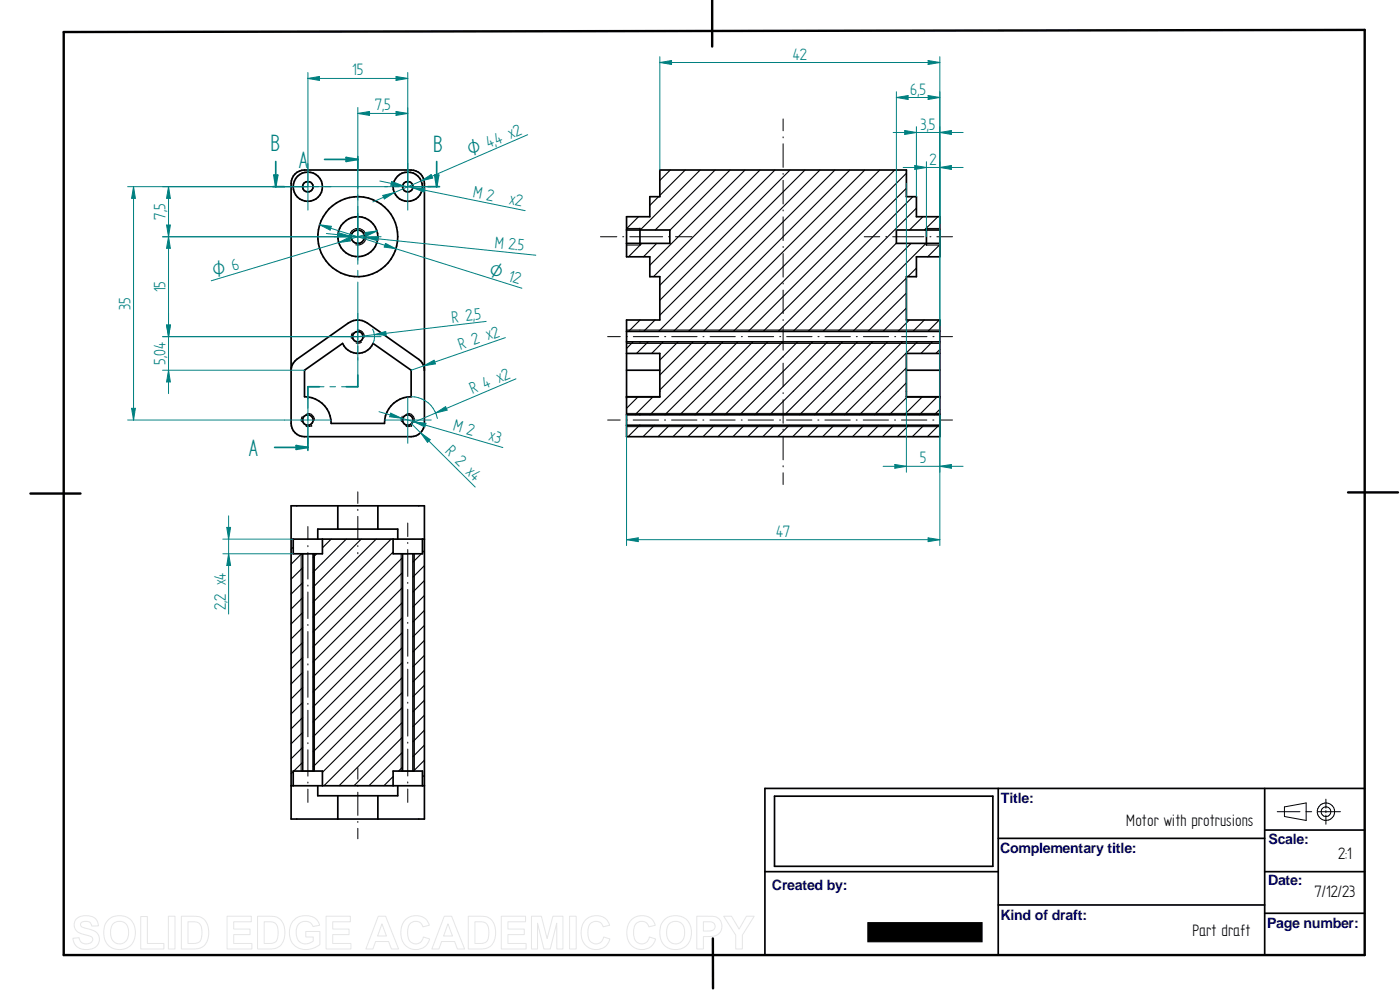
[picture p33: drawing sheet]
<svg xmlns="http://www.w3.org/2000/svg" width="420mm" height="297mm" viewBox="0 0 420 297" stroke-linecap="round" stroke-linejoin="round" font-family="sans-serif">
<defs><g id="words">
<g font-size="8" fill="#008080">
<text x="81.2" y="45.4">B</text>
<text x="130" y="45.6">B</text>
<text x="89.7" y="50.3">A</text>
<text x="74.7" y="136.7">A</text>
</g>
<g font-size="5.6" fill="#008080">
<text x="237.9" y="17.9">42</text>
<text x="105.7" y="22.6">15</text>
<text x="273.2" y="28.4">6,5</text>
<text x="112.5" y="33.1">7,5</text>
<text x="276.3" y="38.9">3,5</text>
<text x="149.2" y="43.5" transform="rotate(-23 149.2 43.5)">4</text>
<text x="279" y="49.4">2</text>
<text x="141.8" y="59.1" transform="rotate(11 141.8 59.1)">M 2</text>
<text x="49.7" y="66" transform="rotate(-90 49.7 66)">7,5</text>
<text x="152.7" y="61.3" transform="rotate(11 152.7 61.3)">x2</text>
<text x="148.4" y="74.4" transform="rotate(6 148.4 74.4)">M 2.</text>
<text x="155.2" y="75.1" transform="rotate(6 155.2 75.1)">5</text>
<text x="49.7" y="87.8" transform="rotate(-90 49.7 87.8)">15</text>
<text x="39.2" y="92.9" transform="rotate(-90 39.2 92.9)">35</text>
<text x="142.7" y="95.9" transform="rotate(-7 142.7 95.9)">5</text>
<text x="135.7" y="96.8" transform="rotate(-7 135.7 96.8)">R 2,</text>
<text x="138.2" y="105" transform="rotate(-19 138.2 105)">R 2 x2</text>
<text x="49.7" y="109.4" transform="rotate(-90 49.7 109.4)">5,04</text>
<text x="141.8" y="118.2" transform="rotate(-23 141.8 118.2)">R 4 x2</text>
<text x="135.8" y="129" transform="rotate(16 135.8 129)">M 2</text>
<text x="133.4" y="135.8" transform="rotate(45 133.4 135.8)">R 2 x4</text>
<text x="146.5" y="132.1" transform="rotate(16 146.5 132.1)">x3</text>
<text x="276" y="139.1">5</text>
<text x="232.9" y="161.1">47</text>
<text x="67.8" y="183" transform="rotate(-90 67.8 183)">2,2 x4</text>
</g>
<g font-size="5.6">
<text x="338" y="247.9">Motor with protrusions</text>
<text x="401.6" y="257.8">2:1</text>
<text x="394.4" y="269">7/12/23</text>
<text x="357.9" y="280.8">Part draft</text>
</g>
<g font-size="5.4" fill="#008080">
<text x="141.2" y="46.9" transform="rotate(-23 141.2 46.9)">O 4, x2</text>
<text x="64.3" y="83.1" transform="rotate(-17 64.3 83.1)">O 6</text>
<text x="146.5" y="82.4" transform="rotate(17 146.5 82.4)">O 12</text>
</g>
<g font-size="4.3" fill="#000080">
<text x="300.4" y="240.9">Title:</text>
<text x="300.1" y="255.9">Complementary title:</text>
<text x="380.7" y="253.3">Scale:</text>
<text x="231.7" y="267">Created by:</text>
<text x="380.6" y="265.5">Date:</text>
<text x="300.3" y="276">Kind of draft:</text>
<text x="380.3" y="278.6">Page number:</text>
</g>
</g></defs>
<path d="M19.1 9.6l390.5-.6v277.6h-390.5zM213.7 0v14M9.1 148.1h15.1M404.6 147.7h15M213.9 281.6l.1 14.9" fill="none" stroke="#000" stroke-width=".72"/>
<g fill="none" stroke="#000" stroke-width=".51">
<path d="M88.6 52.2a4.4 4.4 0 0 1 2.8-1.2h32a4 4 0 0 1 4 4v72a4 4 0 0 1-4 4h-32a4 4 0 0 1-4-4v-72a4.4 4.4 0 0 1 1.2-2.8zM188 69h13v4h-13M192.1 68.5v5M278 68.5v5M282.1 69h-13.1v4h13.1M188 99.4h94.1M91.4 111.1l11.4-8.1a5 5 0 0 0 4.6 3 5 5 0 0 0 4.6-3l11.4 8.1v7.9a8 8 0 0 0-8 8h-16a8 8 0 0 0-8-8zM127.4 111.1a4.1 4.1 0 0 0-1.7-3.3l-15.4-10.9a5 5 0 0 0-5.8 0l-15.4 10.9a4.3 4.3 0 0 0-1.7 3.3M188 106v13M188 111.1h10M188 102.6h94.1M188 106h10v13.1l-10-.1"/>
<path d="M188 119.1v11.9h94.1v-11.9M272 111.1h10.1M282.1 106h-10.1v13.1l10.1-.1M282.1 106v13M282.1 106v-10h-10.1v-13h3v-6h7.1v-12h-7.1v-6h-3v-8h-74v8h-3v6h-7v12h7v6h3v13h-10v10M188 127.6h94.1M188 124.5h94.1M87.4 151.8h40v93.9h-40zM101.4 151.8v7M113.4 151.8v7M87.4 161.8h40M88 161.8v4.4h8.8v-4.4"/>
<path d="M90.8 166.2v65.2M94 166.2v65.2M119.4 161.8v-3.1h-24v3.1M120.8 166.2v65.2M123.9 166.2v65.2M126.8 161.8v4.4h-8.8v-4.4M87.4 235.8h40M95.4 235.8v3h24v-3M96.8 235.8v-4.4h-8.8v4.4M101.4 238.8v6.9M113.4 238.8v6.9M126.8 235.8v-4.4h-8.8v4.4"/>
<path d="M232.4 238.9h65.6v21h-65.6zM299.6 236.6v50M379.5 236.6v50M409.6 236.6h-180v50M299.6 251.5h79.9M379.5 249h30.1M229.6 261.5h70M299.6 271.5h79.9M379.5 261.5h30.1M379.5 274h30.1"/>
<circle cx="92.4" cy="56" r="4.4"/>
<circle cx="92.4" cy="56" r="1.58"/>
<circle cx="122.4" cy="56" r="1.57"/>
<circle cx="122.4" cy="56" r="4.4"/>
<circle cx="107.4" cy="71" r="12"/>
<circle cx="107.4" cy="71" r="2"/>
<circle cx="107.4" cy="71" r="6"/>
<circle cx="107.4" cy="101" r="1.57"/>
<circle cx="92.4" cy="126" r="1.58"/>
<circle cx="122.4" cy="126" r="1.56"/>
</g>
<g fill="none" stroke="#000" stroke-width=".3">
<path d="M235 35.7v3.5M235 41.1v.3M235 43.1v7.1M235 52v.3M235 54.1v7.1M105 71.7a2.5 2.5 0 0 1 2.2-3.2 2.5 2.5 0 0 1 2.7 2.7 2.5 2.5 0 0 1-3.1 2.2M180.2 71h4.9M186.9 71h.3M188 68.5h4.1M188 73.5h4.1M189 71h9.9M200.6 71h.3"/>
<path d="M202.7 71h5M235 63v.3M235 65.1v7.1M235 74v.3M235 76.1v7M259.4 71h4.6M265.8 71h.3M267.9 71h9.4M278 68.5h4.1M278 73.5h4.1M279.1 71h.3M281.2 71h4.7"/>
<path d="M105.7 99.9l-.2 .5-.1 1.2M107.2 99a2.04 2.04 0 0 1 2.2 2.2M235 84.9v.3M235 87v7.1M235 95.9v.3M235 98v7.1M282.1 99h-94.1M108.5 102.7l-1.1 .3h-.5M182.4 101h3.8M188 101h.3M190.1 101h7.6M199.5 101h.3"/>
<path d="M201.6 101h7.6M211 101h.3M213.1 101h7.6M222.5 101h.3M224.6 101h7.6M234 101h.3M235 106.8v.3M235 109v7M235 117.8v.3M235 119.9v7.1M236.1 101h7.6M245.5 101h.3"/>
<path d="M247.6 101h7.6M257 101h.3M259.1 101h7.6M268.5 101h.3M270.6 101h7.6M280 101h.3M282.1 103h-94.1M282.1 101h3.8M90.7 125l-.3 1 .1 .5M92.2 124a1.97 1.97 0 0 1 2.1 2.1M92.2 124h.1M93.5 127.7h.1"/>
<path d="M93.5 127.7l-.5 .2-1.1 .1M120.7 124.9l-.2 .5v1.1M122.2 124a1.98 1.98 0 0 1 2.2 2.2M122.2 124h.1M123.5 127.7l-.5 .2-1.1 .1M123.5 127.7h.1M182.4 126h3.7M187.9 126h.3M188 124h94.1v4h-94.1M190 126h7.6M199.4 126h.4M201.5 126h7.7"/>
<path d="M210.9 126h.3M213.1 126h7.5M222.5 126h.2M224.5 126h7.6M234 126h.3M235 128.8v.3M235 130.9v7.1M235 139.7v.4M236 126h7.7M245.4 126h.4M247.6 126h7.6M257 126h.2"/>
<path d="M259.1 126h7.5M268.5 126h.3M270.5 126h7.7M279.9 126h.4M282.1 126h3.8M92.4 158v3.9M107.4 147.6v3.4M107.4 152.8v.4M107.4 154.9v7M122.4 156.9v4.1M235 141.9v3.5M92.4 163.7v.3"/>
<path d="M92.4 165.8v7.9M92.4 175.6v.3M92.4 177.6v8M94.4 166.2v65.2h-4v-65.2h2M107.4 163.7v.3M107.4 165.8v.4M122.4 162.8v.3M122.4 164.9v8.1M122.4 174.8v.2M122.4 176.9v8.1M124.4 166.2v65.2h-4v-65.2h2M92.4 187.4v.3"/>
<path d="M92.4 189.5v7.9M92.4 199.2v.3M122.4 186.7v.3M122.4 188.8v8.1M122.4 198.7v.3M92.4 201.3v7.9M92.4 211v.3M92.4 213.1v8M122.4 200.8v8.1M122.4 210.7v.3M122.4 212.8v8.1M92.4 222.8v.3"/>
<path d="M92.4 225v7.9M92.4 234.7v.2M92.4 236.8v3.9M107.4 230.3v3.5M107.4 235.6v.3M107.4 237.7v6.9M122.4 222.7v.3M122.4 224.7v8.1M122.4 234.6v.3M122.4 236.7v4M397.9 239.8v2.7M107.4 246.5v.3"/>
<path d="M107.4 248.5v3.2M383.3 243.5h6.8M385.5 242.1l6.5-1.2v5.3l-6.5-1.2zM391.9 243.5h1.7M395.4 243.5h6.9M397.9 243.2v.6M397.9 244.6v2.7"/>
<circle cx="397.9" cy="243.5" r="2.62"/>
<circle cx="397.9" cy="243.5" r="1.47"/>
</g>
<g fill="none" stroke="#000" stroke-width=".34">
<path d="M197.6 59l-2.6 2.6M201.2 51l-3.2 3.1M205.6 51l-7.6 7.6M210.1 51l-18 18M214.6 51l-18 18M219.1 51l-18.1 18.1M223.6 51l-28.6 28.6M228.1 51l-32 32M232.6 51l-34.6 34.6M237.1 51l-39.1 39.1M241.6 51l-43.6 43.6M246.1 51l-48.5 48.4"/>
<path d="M250.6 51l-48.5 48.4M255 51l-48.4 48.4M259.5 51l-48.4 48.4M264 51l-48.4 48.4M268.5 51l-48.4 48.4M272 52l-47.4 47.4M272 56.5l-42.9 42.9M274 59l-40.5 40.4M188.1 73l-.1 .1M191.6 65l-3.6 3.6M192.6 73l-4 4M197.1 73l-4 4"/>
<path d="M269 72.9l-26.5 26.5M273.4 73l-26.4 26.4M275 62.4l-37 37M277 65l-4 4M277.9 73l-26.4 26.4M281.5 65l-4.1 4M282.1 73.4l-3.7 3.6M282.1 68.9l-.1 .1M192.1 96l-3.5 3.4M196.6 96l-3.4 3.4M272 87.9l-11.5 11.5M272 92.4l-7 7"/>
<path d="M272 83.4l-16 16M272.9 96l-3.4 3.4M275 80.4l-2.6 2.6M277.4 96l-3.4 3.4M281.9 96l-3.4 3.4M190 102.6l-2 2M191.5 119.1l-3.5 3.4M194.5 102.6l-3.5 3.4M195.9 119.1l-5.3 5.4M199 102.6l-3.4 3.4M203.5 102.6l-5.5 5.4M208 102.6l-10 9.9"/>
<path d="M212.5 102.6l-14.5 14.4M216.9 102.6l-21.8 21.9M221.4 102.6l-21.9 21.9M225.9 102.6l-21.9 21.9M230.4 102.6l-21.8 21.9M234.9 102.6l-21.8 21.9M239.4 102.6l-21.9 21.9M243.9 102.6l-21.9 21.9M248.4 102.6l-21.9 21.9M252.8 102.6l-21.8 21.9M257.3 102.6l-21.8 21.9M261.9 102.6l-21.9 21.9"/>
<path d="M266.3 102.6l-21.8 21.9M270.8 102.6l-21.8 21.9M272 114.9l-9.6 9.6M272 110.4l-14.1 14.1M272.3 119.1l-5.4 5.4M275.3 102.6l-21.9 21.9M276.8 119.1l-5.4 5.4M279.8 102.6l-3.4 3.4M281.3 119.1l-5.4 5.4M282.1 104.9l-1.2 1.1M191.9 127.6l-3.4 3.4M196.4 127.6l-3.4 3.4"/>
<path d="M200.9 127.6l-3.4 3.4M205.4 127.6l-3.4 3.4M209.9 127.6l-3.5 3.4M214.4 127.6l-3.4 3.4M218.9 127.6l-3.4 3.4M223.4 127.6l-3.4 3.4M227.9 127.6l-3.5 3.4M232.4 127.6l-3.5 3.4M236.8 127.6l-3.4 3.4M241.3 127.6l-3.4 3.4M245.8 127.6l-3.4 3.4M250.3 127.6l-3.4 3.4"/>
<path d="M254.8 127.6l-3.4 3.4M259.3 127.6l-3.4 3.4M263.8 127.6l-3.5 3.4M268.3 127.6l-3.5 3.4M272.7 127.6l-3.4 3.4M277.3 127.6l-3.5 3.4M281.8 127.6l-3.5 3.4M282.1 122.8l-1.7 1.7M88 164.2l-.6 .6M90.5 166.2l-3.1 3.1M90.8 170.3l-3.4 3.5M90.8 174.8l-3.4 3.5"/>
<path d="M90.8 179.3l-3.4 3.5M95 166.2l-1 1M99.4 161.8l-2.6 2.6M103.9 161.8l-9.9 9.9M108.4 161.8l-14.4 14.4M112.9 161.8l-18.9 18.9M117.4 161.8l-23.4 23.4M118 165.7l-24 24M120.8 176.3l-26.8 26.8M120.8 167.3l-26.8 26.8M120.8 171.8l-26.8 26.8M126.4 166.2l-2.5 2.5"/>
<path d="M127.4 169.7l-3.5 3.4M127.4 174.2l-3.5 3.4M127.4 178.7l-3.5 3.4M127.4 165.2l-.6 .6M90.8 183.8l-3.4 3.4M90.8 188.3l-3.4 3.4M90.8 192.8l-3.4 3.4M90.8 197.3l-3.4 3.4M120.8 180.8l-26.8 26.8M120.8 189.7l-26.8 26.9M120.8 194.2l-26.8 26.9M120.8 198.7l-26.8 26.9"/>
<path d="M120.8 185.3l-26.8 26.8M127.4 183.2l-3.5 3.4M127.4 187.7l-3.5 3.4M127.4 192.2l-3.5 3.4M127.4 196.6l-3.5 3.5M90.8 206.2l-3.4 3.5M90.8 201.8l-3.4 3.4M90.8 210.8l-3.4 3.4M90.8 215.3l-3.4 3.4M90.8 219.8l-3.4 3.4M120.8 203.2l-26.8 26.9M120.8 207.7l-24 24"/>
<path d="M120.8 212.2l-23.6 23.6M120.8 216.7l-19 19.1M127.4 201.1l-3.5 3.5M127.4 214.6l-3.5 3.4M127.4 205.6l-3.5 3.4M127.4 210.1l-3.5 3.4M127.4 219.1l-3.5 3.4M88 231.6l-.6 .6M90.8 228.7l-2.6 2.7M90.8 224.2l-3.4 3.5M118 233l-2.8 2.8M120.8 221.1l-14.6 14.7"/>
<path d="M120.8 225.7l-10.1 10.1M120.8 230.2l-1.2 1.2M127.4 223.6l-3.5 3.4M127.4 232.6l-.6 .6M127.4 228.1l-3.3 3.3"/>
</g>
<g fill="#000">
<circle cx="188" cy="119.1" r=".25"/>
<circle cx="282.1" cy="119.1" r=".25"/>
</g>
<path d="M107.4 47.8v8.8M107.4 58.4v1.7M107.4 61.9v17.4M107.4 81.1v1.7M107.4 84.6v17.4M97.2 116h-4.8v6.5M99 116h1.7M107.4 107.3v8.7h-4.9M107.4 103.8v1.7M92.4 124.3v1.7M92.4 127.8v6.4" fill="none" stroke="#008080" stroke-width=".3"/>
<path d="M107.4 47.8v2.7M95.9 116h-3.5v3.5M107.4 112.5v3.5h-3.5M92.4 131.6v2.6h-10" fill="none" stroke="#008080" stroke-width=".51"/>
<path d="M88.9 133.7l3.5 .5-3.5 .6z" fill="#008080"/>
<path d="M97.4 47.8h10M88.9 133.7l3.5 .5-3.5 .6z" fill="none" stroke="#008080" stroke-width=".51"/>
<path d="M103.9 47.2l3.5 .6-3.5 .6z" fill="#008080"/>
<path d="M82.8 48.5v7.5h2.6M103.9 47.2l3.5 .6-3.5 .6zM107.4 46.9v.9M128.4 56h2.7M92.4 134.2v.9" fill="none" stroke="#008080" stroke-width=".51"/>
<path d="M82.8 56h9.3M94 56h1.7M97.4 56h18.9M118.1 56h1.7M121.6 56h9.5" fill="none" stroke="#008080" stroke-width=".3"/>
<path d="M82.2 52.5h1.1l-.5 3.5z" fill="#008080"/>
<path d="M82.2 52.5h1.1l-.5 3.5zM131.1 48.5v7.5" fill="none" stroke="#008080" stroke-width=".51"/>
<path d="M130.5 52.5h1.1l-.5 3.5z" fill="#008080"/>
<path d="M81.9 56h.9M130.5 52.5h1.1l-.5 3.5zM131.1 56h.8" fill="none" stroke="#008080" stroke-width=".51"/>
<path d="M92.4 23.5l3.5-.6v1.2zM92.4 21.8v34.2M122.4 21.8v34.2" fill="none" stroke="#008080" stroke-width=".3"/>
<path d="M92.4 23.5l3.5-.6v1.2z" fill="#008080"/>
<path d="M118.9 22.9l3.5 .6-3.5 .6z" fill="none" stroke="#008080" stroke-width=".3"/>
<path d="M118.9 22.9l3.5 .6-3.5 .6z" fill="#008080"/>
<path d="M92.4 23.5h30M107.4 34l3.5-.6v1.2zM107.4 32.3v38.7M122.4 32.3v23.7" fill="none" stroke="#008080" stroke-width=".3"/>
<path d="M107.4 34l3.5-.6v1.2z" fill="#008080"/>
<path d="M118.9 33.4l3.5 .6-3.5 .6z" fill="none" stroke="#008080" stroke-width=".3"/>
<path d="M118.9 33.4l3.5 .6-3.5 .6z" fill="#008080"/>
<g fill="none" stroke="#008080" stroke-width=".3">
<path d="M107.4 34h15M40.1 56l.5 3.5h-1.1zM92.4 49v14M99.4 56h-61.1M115.4 56h14M122.4 49v14M100.4 71h14M107.4 64v14M107.4 94v14M92.4 119v14M100.4 101h14M122.4 119v14"/>
<path d="M99.4 126h-61.1M115.4 126h14"/>
</g>
<path d="M40.1 56l.5 3.5h-1.1z" fill="#008080"/>
<path d="M39.5 122.5h1.1l-.5 3.5z" fill="none" stroke="#008080" stroke-width=".3"/>
<path d="M39.5 122.5h1.1l-.5 3.5z" fill="#008080"/>
<path d="M40.1 56v70M48.8 56h43.6M50.6 56l.5 3.5h-1.1zM48.8 71h58.6" fill="none" stroke="#008080" stroke-width=".3"/>
<path d="M50.6 56l.5 3.5h-1.1z" fill="#008080"/>
<path d="M50 67.5h1.1l-.5 3.5z" fill="none" stroke="#008080" stroke-width=".3"/>
<path d="M50 67.5h1.1l-.5 3.5z" fill="#008080"/>
<path d="M50.6 56v15M48.8 71h58.6M50.6 71l.5 3.5h-1.1zM48.8 101h58.6" fill="none" stroke="#008080" stroke-width=".3"/>
<path d="M50.6 71l.5 3.5h-1.1z" fill="#008080"/>
<path d="M50 97.5h1.1l-.5 3.5z" fill="none" stroke="#008080" stroke-width=".3"/>
<path d="M50 97.5h1.1l-.5 3.5z" fill="#008080"/>
<path d="M50.6 71v30M50 97.5h1.1l-.5 3.5zM48.8 111.1h42.6M48.8 101h58.6" fill="none" stroke="#008080" stroke-width=".3"/>
<path d="M50 97.5h1.1l-.5 3.5z" fill="#008080"/>
<path d="M50.6 111.1l.5 3.5h-1.1z" fill="none" stroke="#008080" stroke-width=".3"/>
<path d="M50.6 111.1l.5 3.5h-1.1z" fill="#008080"/>
<path d="M114.9 58.6l3.5-.8-3.1 1.9zM158.4 40.4l-46.5 20.2M50.6 94v24.1" fill="none" stroke="#008080" stroke-width=".3"/>
<path d="M114.9 58.6l3.5-.8-3.1 1.9z" fill="#008080"/>
<path d="M126.4 54.3l3-1.9 .5 1z" fill="none" stroke="#008080" stroke-width=".3"/>
<path d="M126.4 54.3l3-1.9 .5 1z" fill="#008080"/>
<path d="M127.2 109.8l3.1-1.7 .4 1.1zM151.7 101.3l-28.3 9.8" fill="none" stroke="#008080" stroke-width=".3"/>
<path d="M127.2 109.8l3.1-1.7 .4 1.1z" fill="#008080"/>
<path d="M123.4 119a7.9 7.9 0 0 1 7.9 6.6M154.8 113.7l-31.4 13.3M130.8 123.9l2.9-1.9 .5 1.1z" fill="none" stroke="#008080" stroke-width=".3"/>
<path d="M130.8 123.9l2.9-1.9 .5 1.1z" fill="#008080"/>
<path d="M114 54.3l43.6 8.9M117.5 54.4l3.4 1.3-3.6-.1z" fill="none" stroke="#008080" stroke-width=".3"/>
<path d="M117.5 54.4l3.4 1.3-3.6-.1z" fill="#008080"/>
<path d="M123.9 56.3l3.6 .2-.3 1.1z" fill="none" stroke="#008080" stroke-width=".3"/>
<path d="M123.9 56.3l3.6 .2-.3 1.1z" fill="#008080"/>
<path d="M113.7 123.5l37.2 10.8M117.3 124l3.2 1.5-3.5-.4z" fill="none" stroke="#008080" stroke-width=".3"/>
<path d="M117.3 124l3.2 1.5-3.5-.4z" fill="#008080"/>
<path d="M124.3 126.6l3.5 .4-.3 1.1z" fill="none" stroke="#008080" stroke-width=".3"/>
<path d="M124.3 126.6l3.5 .4-.3 1.1z" fill="#008080"/>
<path d="M97.9 70.1l62.9 6.5M101.5 69.8l3.4 1-3.6 .2z" fill="none" stroke="#008080" stroke-width=".3"/>
<path d="M101.5 69.8l3.4 1-3.6 .2z" fill="#008080"/>
<path d="M109.9 71.3l3.5-.2-.1 1.1z" fill="none" stroke="#008080" stroke-width=".3"/>
<path d="M109.9 71.3l3.5-.2-.1 1.1z" fill="#008080"/>
<path d="M109.6 69.8l3.5-.5-3.2 1.6zM113.1 69.3l-49.7 14.9" fill="none" stroke="#008080" stroke-width=".3"/>
<path d="M109.6 69.8l3.5-.5-3.2 1.6z" fill="#008080"/>
<path d="M101.6 72.8l3.2-1.6 .3 1.1z" fill="none" stroke="#008080" stroke-width=".3"/>
<path d="M101.6 72.8l3.2-1.6 .3 1.1z" fill="#008080"/>
<path d="M95.9 67.4l60.7 19.1M95.9 67.4l3.5 .5-.3 1.1z" fill="none" stroke="#008080" stroke-width=".3"/>
<path d="M95.9 67.4l3.5 .5-.3 1.1z" fill="#008080"/>
<path d="M115.7 73l3.1 1.6-3.5-.5z" fill="none" stroke="#008080" stroke-width=".3"/>
<path d="M115.7 73l3.1 1.6-3.5-.5z" fill="#008080"/>
<path d="M111.8 98.8a5 5 0 0 1 .2 4.2M145.9 96.4l-38.5 4.6M112.3 100.4l3.5-1 .1 1.2z" fill="none" stroke="#008080" stroke-width=".3"/>
<path d="M112.3 100.4l3.5-1 .1 1.2z" fill="#008080"/>
<path d="M123.4 127l19.2 19.1M126.2 129.8l2.9 2.1-.8 .8z" fill="none" stroke="#008080" stroke-width=".3"/>
<path d="M126.2 129.8l2.9 2.1-.8 .8z" fill="#008080"/>
<path d="M68.1 158.2h1.1l-.6 3.6zM66.9 161.8h21.1M66.9 166.2h21.1" fill="none" stroke="#008080" stroke-width=".3"/>
<path d="M68.1 158.2h1.1l-.6 3.6z" fill="#008080"/>
<path d="M68.6 166.2l.6 3.5h-1.1z" fill="none" stroke="#008080" stroke-width=".3"/>
<path d="M68.6 166.2l.6 3.5h-1.1z" fill="#008080"/>
<path d="M188 124.5v39.2M282.1 124.5v39.2M68.6 154.8v29.4M188 161.9l3.5-.5v1.1z" fill="none" stroke="#008080" stroke-width=".3"/>
<path d="M188 161.9l3.5-.5v1.1z" fill="#008080"/>
<path d="M278.5 161.4l3.6 .5-3.6 .6z" fill="none" stroke="#008080" stroke-width=".3"/>
<path d="M278.5 161.4l3.6 .5-3.6 .6z" fill="#008080"/>
<path d="M198 17v34M278.5 18.2l3.6 .6-3.6 .5zM282.1 17v80.7M188 161.9h94.1" fill="none" stroke="#008080" stroke-width=".3"/>
<path d="M278.5 18.2l3.6 .6-3.6 .5z" fill="#008080"/>
<path d="M198 18.8l3.5-.6v1.1z" fill="none" stroke="#008080" stroke-width=".3"/>
<path d="M198 18.8l3.5-.6v1.1z" fill="#008080"/>
<path d="M198 18.8h84.1M269 27.5v41.5M269 29.3l3.5-.6v1.1zM282.1 27.5v39.5" fill="none" stroke="#008080" stroke-width=".3"/>
<path d="M269 29.3l3.5-.6v1.1z" fill="#008080"/>
<path d="M278.5 28.7l3.6 .6-3.6 .5z" fill="none" stroke="#008080" stroke-width=".3"/>
<path d="M278.5 28.7l3.6 .6-3.6 .5z" fill="#008080"/>
<path d="M269 29.3h13.1M271.5 39.2l3.5 .6-3.5 .5zM275 38v21M282.1 38v29" fill="none" stroke="#008080" stroke-width=".3"/>
<path d="M271.5 39.2l3.5 .6-3.5 .5z" fill="#008080"/>
<path d="M282.1 39.8l3.4-.6v1.1z" fill="none" stroke="#008080" stroke-width=".3"/>
<path d="M282.1 39.8l3.4-.6v1.1z" fill="#008080"/>
<path d="M268 39.8h21M274.5 49.7l3.5 .5-3.5 .6zM278 48.5v22.5M282.1 48.5v18.5" fill="none" stroke="#008080" stroke-width=".3"/>
<path d="M274.5 49.7l3.5 .5-3.5 .6z" fill="#008080"/>
<path d="M282.1 50.2l3.4-.5v1.1z" fill="none" stroke="#008080" stroke-width=".3"/>
<path d="M282.1 50.2l3.4-.5v1.1z" fill="#008080"/>
<path d="M271 50.2h18M272 55v86.7M282.1 69v72.7M268.6 139.4l3.4 .5-3.4 .6z" fill="none" stroke="#008080" stroke-width=".3"/>
<path d="M268.6 139.4l3.4 .5-3.4 .6z" fill="#008080"/>
<path d="M282.1 139.9l3.4-.5v1.1z" fill="none" stroke="#008080" stroke-width=".3"/>
<path d="M282.1 139.9l3.4-.5v1.1z" fill="#008080"/>
<path d="M265 139.9h24" fill="none" stroke="#008080" stroke-width=".3"/>
<g fill="none" stroke="#e6e6e6" stroke-width=".3">
<path d="M22.9 275.8a4.7 4.7 0 0 1 6 .1l.4 .9 .2 1-2 .1a1.82 1.82 0 0 0-1.5-1.5 1.82 1.82 0 0 0-1.8 1v.2a3 3 0 0 0 2.6 1.2 3 3 0 0 1 2.8 1.9 3 3 0 0 1-.8 3.4 4.9 4.9 0 0 1-6.3-.7l-.6-1.9 1.8-.2a2.14 2.14 0 0 0 1.9 1.9 2.14 2.14 0 0 0 2.2-1.3 1.42 1.42 0 0 0-1.4-1.2 5.4 5.4 0 0 1-3.8-1.9 2.71 2.71 0 0 1 .3-3zM32.8 275.7a4.9 4.9 0 0 1 5.8-.2 4.9 4.9 0 0 1 1.9 5.6 4.8 4.8 0 0 1-5.9 3.7 4.8 4.8 0 0 1-3.4-6.1 4.4 4.4 0 0 1 1.6-3zM33.9 277.2a2.78 2.78 0 0 1 3.3-.5 2.78 2.78 0 0 1 1.4 3.1 2.78 2.78 0 0 1-2.7 3.4 2.78 2.78 0 0 1-2.7-3.4l.2-1.7zM42.2 275h2v8.1h5v1.6h-7zM50.5 274.9h2v9.8h-2zM54.4 274.9h3.6a4.1 4.1 0 0 1 4.6 4.5 4.3 4.3 0 0 1-4.1 5.3h-4.1zM56.4 276.6a4.6 4.6 0 0 1 3.4 .5 5.4 5.4 0 0 1 .1 5.5l-1 .4-2.5 .1zM68.1 274.9h7.3v1.7h-5.3v2.2h4.9v1.6h-4.9v2.7h5.5v1.6h-7.5zM77.3 274.9h3.6a4.1 4.1 0 0 1 4.6 4.5 4.3 4.3 0 0 1-4.1 5.3h-4.1zM79.3 276.6a4.6 4.6 0 0 1 3.4 .5 5.4 5.4 0 0 1 .1 5.5l-1.1 .4-2.4 .1zM88.1 276.2a5.2 5.2 0 0 1 7.2 0l.6 1.4-2 .4a2.67 2.67 0 0 0-3.3-1.4 2.67 2.67 0 0 0-1.7 3.1 3 3 0 0 0 1.6 3.2 3 3 0 0 0 3.5-.5v-1.3h-2.2v-1.6h4.2v3.9a5.7 5.7 0 0 1-8.6-1 6 6 0 0 1 .7-6.2zM97.9 274.9h7.2v1.7h-5.2v2.2h4.9v1.6h-4.9v2.7h5.4v1.6h-7.4z"/>
<path d="M113.5 274.9h2.2l3.9 9.8h-2.1l-.9-2.2h-3.9l-.8 2.2h-2.1zM114.6 277.2l1.4 3.6h-2.7zM121.6 276.1a4.3 4.3 0 0 1 7.3 1.5l-2 .5a2.33 2.33 0 0 0-2.7-1.6 2.33 2.33 0 0 0-1.8 2.6 3.3 3.3 0 0 0 1.6 4 2.3 2.3 0 0 0 3.1-2l1.8 .6a4.4 4.4 0 0 1-5.1 3.1 4.4 4.4 0 0 1-3.5-4.9l.2-1.9zM133.3 274.9h2.2l3.9 9.8h-2.1l-.9-2.2h-3.9l-.8 2.2h-2.1zM134.4 277.2l1.4 3.6h-2.7zM140.5 274.9h3.6a4.1 4.1 0 0 1 4.6 4.5 4.3 4.3 0 0 1-4 5.3h-4.2zM142.5 276.6a4.6 4.6 0 0 1 3.5 .5 5.4 5.4 0 0 1 0 5.5l-1 .4-2.5 .1zM150.4 274.9h7.3v1.7h-5.3v2.2h4.9v1.6h-4.9v2.7h5.5v1.6h-7.5zM159.5 274.9h3l1.7 6.7 1.7-6.7h3v9.8h-1.8v-7.7l-2 7.7h-1.9l-1.9-7.7v7.7h-1.8zM170.9 274.9h2v9.8h-2zM175.7 276.1a4.3 4.3 0 0 1 7.3 1.5l-2 .5a2.33 2.33 0 0 0-2.7-1.6 2.33 2.33 0 0 0-1.8 2.6 3.3 3.3 0 0 0 1.6 4 2.3 2.3 0 0 0 3.1-2l1.8 .6a4.4 4.4 0 0 1-5.1 3.1 4.4 4.4 0 0 1-3.5-4.9l.2-1.9zM189.4 276.1a4.3 4.3 0 0 1 7.3 1.5l-2 .5a2.33 2.33 0 0 0-2.7-1.6 2.33 2.33 0 0 0-1.8 2.6 3.3 3.3 0 0 0 1.6 4 2.3 2.3 0 0 0 3.1-2l1.9 .6a4.4 4.4 0 0 1-5.2 3.1 4.4 4.4 0 0 1-3.5-4.9l.3-1.9z"/>
<path d="M199.7 275.7a4.9 4.9 0 0 1 5.8-.2 4.9 4.9 0 0 1 1.9 5.6 4.8 4.8 0 0 1-5.9 3.7 4.8 4.8 0 0 1-3.4-6.1 4.4 4.4 0 0 1 1.6-3zM200.8 277.2a2.78 2.78 0 0 1 3.3-.5 2.78 2.78 0 0 1 1.4 3.1 2.78 2.78 0 0 1-2.7 3.4 2.78 2.78 0 0 1-2.7-3.4l.2-1.7zM209.1 274.9h3.2a4 4 0 0 1 3.8 1.1 3.1 3.1 0 0 1 .1 3.6 3.1 3.1 0 0 1-3.3 1.4h-1.8v3.7h-2zM211.1 276.6a3.8 3.8 0 0 1 3.2 .5 1.45 1.45 0 0 1 0 1.7 1.45 1.45 0 0 1-1.6 .5l-1.6 .1zM217.2 274.9h2.3l2.3 3.9 2.2-3.9h2.3l-3.5 5.7v4.1h-2v-4.1z"/>
</g>
<path d="M260.5 276.8h34.2v5.8h-34.2z" fill="#000" stroke="#000" stroke-width=".35"/>
<use href="#words"/>
</svg>
